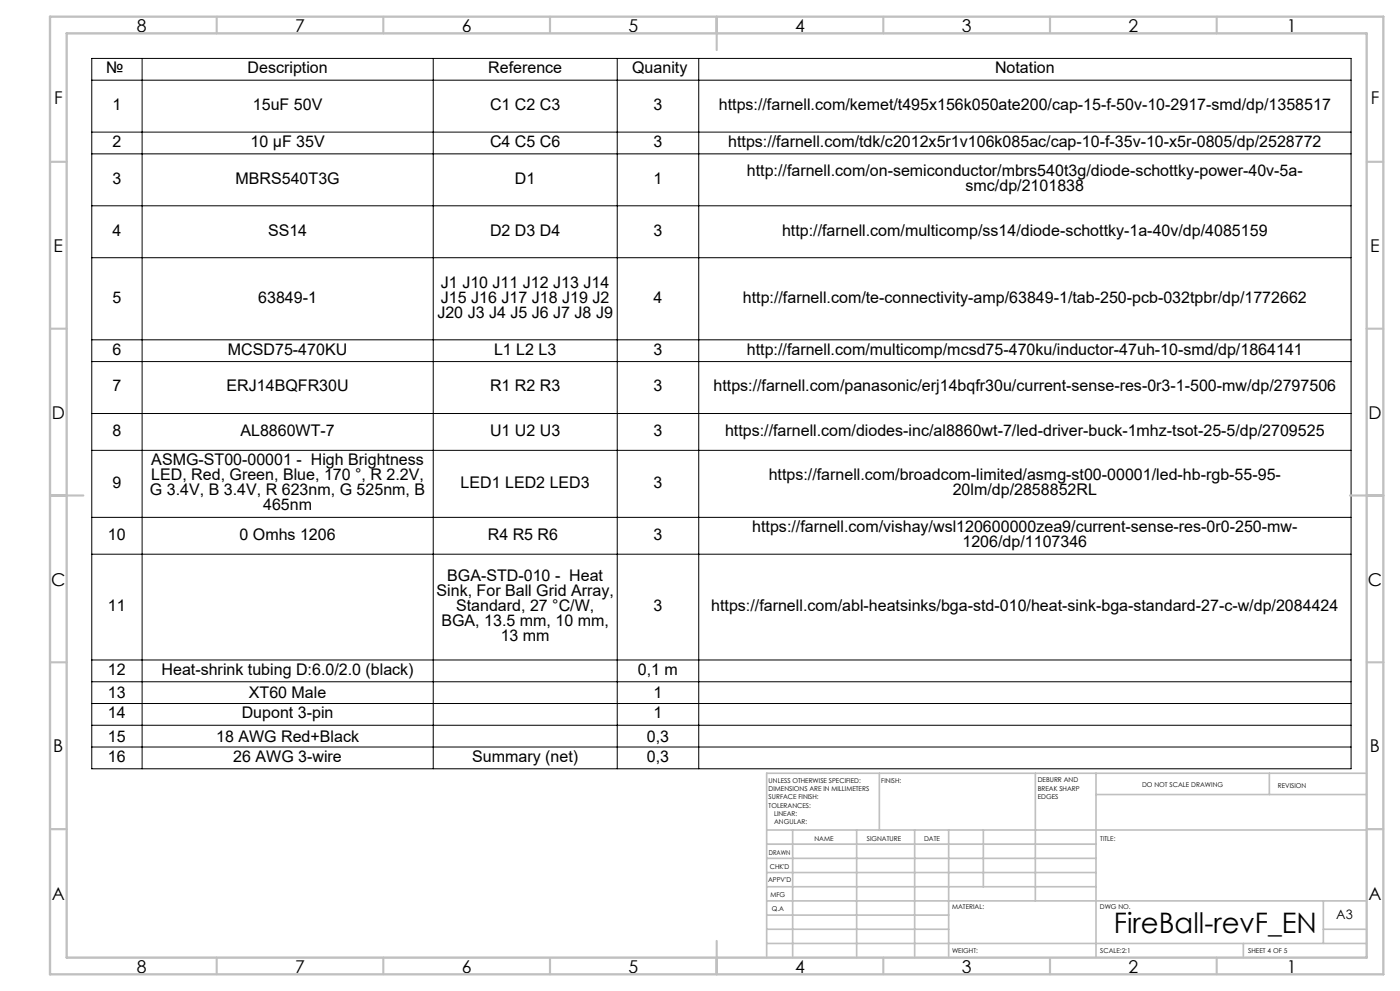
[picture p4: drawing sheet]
<svg xmlns="http://www.w3.org/2000/svg" width="420mm" height="297mm" viewBox="0 0 420 297" stroke-linecap="round" stroke-linejoin="round" font-family="sans-serif">
<defs><g id="words">
<text font-size="8.5" x="334.2" y="279.7">FireBall-revF_EN</text>
<g font-size="5.3">
<text x="41" y="9.5">8</text>
<text x="88.5" y="9.5">7</text>
<text x="138.5" y="9.5">6</text>
<text x="188.5" y="9.5">5</text>
<text x="238.5" y="9.5">4</text>
<text x="288.5" y="9.5">3</text>
<text x="338.5" y="9.5">2</text>
<text x="386" y="9.5">1</text>
<text x="16.2" y="31.3">F</text>
<text x="411.2" y="31.3">F</text>
<text x="16.1" y="75.5">E</text>
<text x="411.1" y="75.5">E</text>
<text x="15.5" y="125.5">D</text>
<text x="410.5" y="125.5">D</text>
<text x="15.4" y="175.5">C</text>
<text x="410.4" y="175.5">C</text>
<text x="16" y="225.5">B</text>
<text x="411" y="225.5">B</text>
<text x="15.5" y="269.8">A</text>
<text x="410.5" y="269.8">A</text>
<text x="41" y="291.5">8</text>
<text x="88.5" y="291.5">7</text>
<text x="138.5" y="291.5">6</text>
<text x="188.5" y="291.5">5</text>
<text x="238.5" y="291.5">4</text>
<text x="288.5" y="291.5">3</text>
<text x="338.5" y="291.5">2</text>
<text x="386" y="291.5">1</text>
</g>
<g font-size="4.8">
<text x="31.8" y="22">№</text>
<text x="74.3" y="22">Description</text>
<text x="146.5" y="22">Reference</text>
<text x="189.7" y="22">Quanity</text>
<text x="298.5" y="22">Notation</text>
<text x="33.7" y="33">1</text>
<text x="75.9" y="33">15uF 50V</text>
<text x="147" y="33">C1 C2 C3</text>
<text x="196.1" y="33">3</text>
<text x="215.7" y="33">https://farnell.com/kemet/t495x156k050ate200/cap-15-f-50v-10-2917-smd/dp/1358517</text>
<text x="33.7" y="44">2</text>
<text x="75.2" y="44">10 µF 35V</text>
<text x="147" y="44">C4 C5 C6</text>
<text x="196.1" y="44">3</text>
<text x="218.5" y="44">https://farnell.com/tdk/c2012x5r1v106k085ac/cap-10-f-35v-10-x5r-0805/dp/2528772</text>
<text x="224.1" y="52.8">http://farnell.com/on-semiconductor/mbrs540t3g/diode-schottky-power-40v-5a-</text>
<text x="33.7" y="55.1">3</text>
<text x="70.7" y="55.1">MBRS540T3G</text>
<text x="154.5" y="55.1">D1</text>
<text x="196" y="55.1">1</text>
<text x="289.7" y="57.3">smc/dp/2101838</text>
<text x="33.7" y="70.6">4</text>
<text x="80.4" y="70.6">SS14</text>
<text x="147" y="70.6">D2 D3 D4</text>
<text x="196" y="70.6">3</text>
<text x="234.6" y="70.6">http://farnell.com/multicomp/ss14/diode-schottky-1a-40v/dp/4085159</text>
<text x="132.3" y="86.2">J1 J10 J11 J12 J13 J14</text>
<text x="33.7" y="90.7">5</text>
<text x="77.5" y="90.7">63849-1</text>
<text x="131.2" y="95.2">J20 J3 J4 J5 J6 J7 J8 J9</text>
<text x="132.3" y="90.7">J15 J16 J17 J18 J19 J2</text>
<text x="196" y="90.7">4</text>
<text x="222.9" y="90.7">http://farnell.com/te-connectivity-amp/63849-1/tab-250-pcb-032tpbr/dp/1772662</text>
<text x="33.7" y="106.3">6</text>
<text x="68.4" y="106.3">MCSD75-470KU</text>
<text x="148.2" y="106.3">L1 L2 L3</text>
<text x="196" y="106.3">3</text>
<text x="224.1" y="106.3">http://farnell.com/multicomp/mcsd75-470ku/inductor-47uh-10-smd/dp/1864141</text>
<text x="33.7" y="117.3">7</text>
<text x="68" y="117.3">ERJ14BQFR30U</text>
<text x="147" y="117.3">R1 R2 R3</text>
<text x="196" y="117.3">3</text>
<text x="214.1" y="117.3">https://farnell.com/panasonic/erj14bqfr30u/current-sense-res-0r3-1-500-mw/dp/2797506</text>
<text x="33.7" y="130.6">8</text>
<text x="72.1" y="130.6">AL8860WT-7</text>
<text x="147" y="130.6">U1 U2 U3</text>
<text x="196" y="130.6">3</text>
<text x="217.5" y="130.6">https://farnell.com/diodes-inc/al8860wt-7/led-driver-buck-1mhz-tsot-25-5/dp/2709525</text>
<text x="45.4" y="143.9">LED, Red, Green, Blue, 170 °, R 2.2V,</text>
<text x="45.4" y="139.4">ASMG-ST00-00001 - High Brightness</text>
<text x="230.6" y="143.9">https://farnell.com/broadcom-limited/asmg-st00-00001/led-hb-rgb-55-95-</text>
<text x="33.7" y="146.2">9</text>
<text x="45" y="148.4">G 3.4V, B 3.4V, R 623nm, G 525nm, B</text>
<text x="138.2" y="146.2">LED1 LED2 LED3</text>
<text x="196" y="146.2">3</text>
<text x="285.8" y="148.4">20lm/dp/2858852RL</text>
<text x="78.9" y="153">465nm</text>
<text x="32.4" y="161.7">10</text>
<text x="71.9" y="161.7">0 Omhs 1206</text>
<text x="146.3" y="161.7">R4 R5 R6</text>
<text x="196" y="161.7">3</text>
<text x="225.7" y="159.5">https://farnell.com/vishay/wsl120600000zea9/current-sense-res-0r0-250-mw-</text>
<text x="288.7" y="164">1206/dp/1107346</text>
<text x="131" y="178.6">Sink, For Ball Grid Array,</text>
<text x="134.2" y="174.1">BGA-STD-010 - Heat</text>
<text x="32.4" y="183.1">11</text>
<text x="136.8" y="183.1">Standard, 27 °C/W,</text>
<text x="196" y="183.1">3</text>
<text x="213.4" y="183.1">https://farnell.com/abl-heatsinks/bga-std-010/heat-sink-bga-standard-27-c-w/dp/2084424</text>
<text x="132.4" y="187.6">BGA, 13.5 mm, 10 mm,</text>
<text x="150.2" y="192.2">13 mm</text>
<text x="32.4" y="202.2">12</text>
<text x="48.5" y="202.2">Heat-shrink tubing D:6.0/2.0 (black)</text>
<text x="191.4" y="202.2">0,1 m</text>
<text x="32.4" y="209.2">13</text>
<text x="74.7" y="209.2">XT60 Male</text>
<text x="196" y="209.2">1</text>
<text x="32.4" y="215.3">14</text>
<text x="72.5" y="215.3">Dupont 3-pin</text>
<text x="196" y="215.3">1</text>
<text x="32.4" y="222.2">15</text>
<text x="64.8" y="222.2">18 AWG Red+Black</text>
<text x="194" y="222.2">0,3</text>
<text x="32.4" y="228.3">16</text>
<text x="70" y="228.3">26 AWG 3-wire</text>
<text x="141.7" y="228.3">Summary (net)</text>
<text x="194" y="228.3">0,3</text>
</g>
<text font-size="3.9" x="400.9" y="275.5">A3</text>
<g font-size="2">
<text x="230.6" y="234.6">UNLESS OTHERWISE SPECIFIED:</text>
<text x="230.6" y="237.1">DIMENSIONS ARE IN MILLIMETERS</text>
<text x="230.6" y="239.6">SURFACE FINISH:</text>
<text x="264.4" y="234.6">FINISH:</text>
<text x="311.3" y="234.5">DEBURR AND</text>
<text x="311.3" y="237">BREAK SHARP</text>
<text x="311.3" y="239.5">EDGES</text>
<text x="342.6" y="236">DO NOT SCALE DRAWING</text>
<text x="383.3" y="236.2">REVISION</text>
<text x="230.6" y="242.1">TOLERANCES:</text>
<text x="232.2" y="244.6">LINEAR:</text>
<text x="232.2" y="247.1">ANGULAR:</text>
<text x="244.3" y="252">NAME</text>
<text x="260" y="251.9">SIGNATURE</text>
<text x="277.2" y="251.9">DATE</text>
<text x="330.1" y="251.9">TITLE:</text>
<text x="230.6" y="256.1">DRAWN</text>
<text x="230.9" y="260.3">CHK'D</text>
<text x="230.4" y="264.4">APPV'D</text>
<text x="231.1" y="268.8">MFG</text>
<text x="231.5" y="273">Q.A</text>
<text x="285.6" y="272.5">MATERIAL:</text>
<text x="330" y="272.5">DWG NO.</text>
<text x="285.6" y="285.5">WEIGHT:</text>
<text x="330.1" y="285.6">SCALE:2:1</text>
<text x="374.5" y="285.6">SHEET 4 OF 5</text>
</g>
</g></defs>
<g fill="none" stroke="#000" stroke-width=".3">
<path d="M27.5 17.5h377.8v212.9h-377.8zM42.6 17.5v212.9M130 17.5v212.9M185.2 17.5v212.9M209.6 17.5v212.9M27.5 24h377.8M27.5 39.6h377.8M27.5 46.1h377.8M27.5 61.7h377.8M27.5 77.2h377.8M27.5 101.8h377.8M27.5 108.4h377.8"/>
<path d="M27.5 123.9h377.8M27.5 135h377.8M27.5 155.1h377.8M27.5 166.1h377.8M27.5 197.8h377.8M27.5 204.3h377.8M27.5 210.8h377.8M27.5 217.4h377.8M27.5 223.9h377.8"/>
</g>
<g fill="none" stroke="#c0c0c0" stroke-width=".65">
<path d="M65 5v5M115 5v5M165 5v5M215 5v10M265 5v5M315 5v5M365 5v5M15 48.5h5M410 48.5h5M15 98.5h5M410 98.5h5M15 148.5h10"/>
<path d="M405 148.5h10M15 198.5h5M410 198.5h5M15 248.5h5M410 248.5h5M65 287v5M115 287v5M165 287v5M215 282v10M265 287v5M315 287v5M365 287v5"/>
</g>
<g fill="none" stroke="#c0c0c0" stroke-width=".5">
<path d="M263.8 231.8v17M310.6 231.8v38.2M328.8 231.8v55.2M328.8 238.1h81.2M380.8 231.8v6.3M410 231.8h-180v55.2M230 248.8h180M230 257.3h98.8M230 253h98.8M237.8 248.8v38.2M257 248.8v38.2M274.4 248.8v38.2"/>
<path d="M284.6 248.8v38.2M295 248.8v17M230 265.8h98.8M230 261.5h98.8M230 278.5h54.6M230 274.3h54.6M230 270h180M397 278.5h13M397 270v12.8M230 282.8h180M373 282.8v4.2"/>
</g>
<path d="M15 5h400v287h-400zM20 10h390v277h-390z" fill="none" stroke="#c0c0c0" stroke-width=".7"/>
<use href="#words"/>
</svg>
